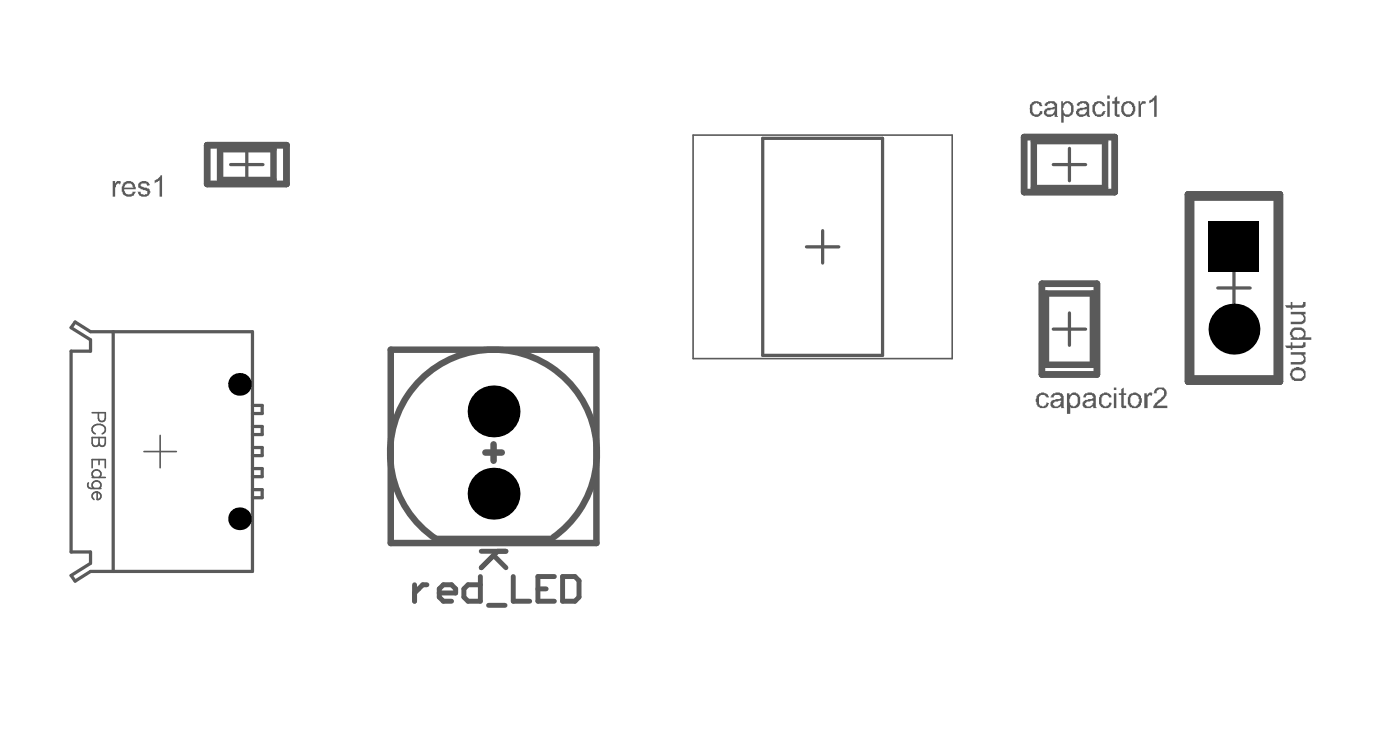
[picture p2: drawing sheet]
<svg xmlns="http://www.w3.org/2000/svg" width="144mm" height="76mm" viewBox="0 0 144 76" stroke-linecap="round" stroke-linejoin="round" font-family="sans-serif">
<g fill="none" stroke="#5a5a5a" stroke-width=".33">
<path d="M23.7 16.9h3.3M25.4 15.2v3.4M78.4 14.2h12.3v22.3h-12.3zM108.3 16.9h3.3M109.9 15.2v3.4M7.7 33.1l1.6 1h16.7v24.6h-16.7l-1.6 1-.4-.6 2-1.2v-1.2h-2v-20.6h2v-1.2l-2-1.2zM82.9 25.4h3.3M84.6 23.7v3.3M108.3 33.8h3.3M109.9 32.1v3.4M125.2 29.6h3.3M126.9 27.9v3.3"/>
<path d="M26 48.1h1v.9h-1M26 41.6h1v.9h-1M26 43.8h1v.8h-1M26 46h1v.8h-1M26 50.3h1v.8h-1"/>
</g>
<path d="M21.3 14.9h8.2v4h-8.2zM22.6 15.3h5.5v3.2h-5.5zM105.3 14.1h9.3v5.6h-9.3zM106.3 14.5h7.3v4.8h-7.3zM122.1 20h9.5v19.2h-9.5zM40.2 35.9h21.1v19.9h-21.1zM107.1 29.1h5.7v9.4h-5.7zM107.5 30.1h4.9v7.4h-4.9zM122.5 20.3h8.8v18.6h-8.8zM49.9 46.5h1.7M50.7 45.6v1.7M56.9 55.2a10.6 10.6 0 0 0 1.7-15.8 10.6 10.6 0 0 0-15.9 .2 10.6 10.6 0 0 0 2.1 15.7h11.9" fill="none" stroke="#5a5a5a" stroke-width=".67"/>
<path d="M71.3 13.9h26.6v22.9h-26.6zM14.8 46.4h3.3M16.5 44.7v3.3" fill="none" stroke="#5a5a5a" stroke-width=".17"/>
<path d="M49.4 59.2v2.5h-1.3l-.4-.4v-.8l.4-.4h1.3M49.5 56.6h2.5M50.7 57l1.3 1.3M51.2 56.6l-1.7 1.7M52.8 59.2v2.5h1.7M57 59.2h-1.7v2.5h1.7M57.8 59.2h1.3l.4 .4v1.7l-.4 .4h-1.3zM42.6 60.1v1.6M43.9 60.1h-.4l-.9 .8M45.2 60.9h1.6v-.4l-.4-.4h-.8l-.4 .4v.8l.4 .4h.8M50.2 62.2h1.7M55.3 60.5h.8" fill="none" stroke="#5a5a5a" stroke-width=".51"/>
<g fill="#5a5a5a">
<path d="M11.6 18.6h.2v.2h.1a.3 .3 0 0 1 .5-.1l-.1 .2a.25 .25 0 0 0-.3 0 .25 .25 0 0 0-.1 .3l-.1 .1v.9h-.2z"/>
<path d="M14.2 18.8h.1a.73 .73 0 0 1 1.1 .1v.1l-.3 .1a.34 .34 0 0 0-.5-.3 .18 .18 0 0 0-.1 .3 .18 .18 0 0 0 .2 .1l.6 .2 .2 .3a.69 .69 0 0 1-1.2 .3l-.2-.3h.4v.2l.3 .1 .1-.1a.19 .19 0 0 0 .2 0 .19 .19 0 0 0 0-.3l-.6-.2a.34 .34 0 0 1-.3-.6z"/>
<path d="M15.9 18.5a.87 .87 0 0 0 .6-.5h.2v2.2h-.3v-1.7l-.2 .2h-.1v.1h-.2z"/>
<path d="M132.7 36.2h1.5v.2h-.2l.1 .1a.63 .63 0 0 1 .1 .7l-.3 .2h-1.2v-.2h.9a.42 .42 0 0 0 .5-.4l-.3-.4h-1.1z"/>
<path d="M132.1 35.5h.6v-.3h.2v.3h1l.1-.1v-.2h.2a.39 .39 0 0 1 0 .4 .39 .39 0 0 1-.4 .1h-.9v.2h-.2v-.2h-.4z"/>
<path d="M132.7 32h1.5v.3h-.2l.1 .1a.63 .63 0 0 1 .1 .6l-.3 .3h-1.2v-.3h.8a.43 .43 0 0 0 .6-.4l-.3-.3h-1.1z"/>
<path d="M132.1 31.4h.6v-.4h.2v.4h1l.1-.1v-.3h.2v.1a.37 .37 0 0 1 0 .4 .37 .37 0 0 1-.4 .1h-.9v.2h-.2v-.2h-.4z"/>
<path d="M105.9 10.7h.1a.6 .6 0 0 1 .9-.2l.2 .1 .1 .3h-.3l-.1-.3h-.2h-.1a.32 .32 0 0 0-.4 .5 .47 .47 0 0 0 .4 .6 .32 .32 0 0 0 .4-.3h.3v.3l-.2 .1a.68 .68 0 0 1-1.1-.2v-.4h-.1h.1z"/>
<path d="M112.5 10.6l.2-.1v-.1h.5v.1a.32 .32 0 0 1 .4 .4h-.3v-.2l-.2-.1h-.2a.45 .45 0 0 0-.3 .6l.1 .4a.44 .44 0 0 0 .5 .1l.2-.3h.3l-.1 .1a.6 .6 0 0 1-.5 .5 .6 .6 0 0 1-.6-.3l-.2-.2v-.7z"/>
<path d="M114.6 10.1l.3-.2v.5h.2v.2h-.2v1.1h.2v.3h-.2a.35 .35 0 0 1-.3-.5v-.9h-.3v-.2h.3z"/>
<path d="M117.1 10.4h.1v.2h.1a.28 .28 0 0 1 .2-.2 .28 .28 0 0 1 .3 .1l-.1 .2v-.1a.37 .37 0 0 0-.3 .2 .37 .37 0 0 0-.1 .4v.8h-.2z"/>
<path d="M118.2 10.3l.2-.1 .3-.4h.2v2.2h-.2v-1.7l-.2 .2-.3 .1z"/>
<path d="M106.6 40.6a.64 .64 0 0 1 .7-.3 .64 .64 0 0 1 .5 .5h-.2a.42 .42 0 0 0-.6-.2 .42 .42 0 0 0-.2 .6 .4 .4 0 0 0 .2 .5 .4 .4 0 0 0 .5-.1l.1-.3 .2 .1v.1a.66 .66 0 0 1-1.1 .2l-.1-.1v-.3l-.1-.1z"/>
<path d="M113.1 40.6l.2-.2h.2v-.1h.3v.1h.2l.3 .2v.2h-.3a.38 .38 0 0 0-.3-.2 .38 .38 0 0 0-.4 .1l-.1 .1v.3a.38 .38 0 0 0 .2 .5v.1h.4l.2-.1 .1-.3 .2 .1v.1a.66 .66 0 0 1-.8 .4 .66 .66 0 0 1-.5-.7z"/>
<path d="M115.3 40l.2-.2v.6h.3v.2h-.3v1.1h.3v.2a.34 .34 0 0 1-.5-.2v-1.1h-.3v-.2h.3z"/>
<path d="M117.6 40.4h.3v.2l.1-.1a.33 .33 0 0 1 .5-.1l-.1 .2h-.2l-.2 .1v1.2h-.4z"/>
<path d="M118.7 40h.1a.63 .63 0 0 1 .7-.2h.2l.1 .2a.72 .72 0 0 1-.2 1l-.7 .7h1.1v.2h-1.4v-.2h.1v-.3l.4-.3a.74 .74 0 0 0 .5-1 .4 .4 0 0 0-.4-.1 .4 .4 0 0 0-.3 .3v.1h-.3z"/>
<path d="M12.9 19l-.1 .3h.9l-.1-.1a.34 .34 0 0 0-.1-.3 .34 .34 0 0 0-.4-.1zM12.7 18.8h.1a.63 .63 0 0 1 .7-.2 .63 .63 0 0 1 .4 .6h.1v.2h-1.2a.43 .43 0 0 0 .4 .5l.1 .1v-.1h.2l.1-.2h.4l-.1 .1a.66 .66 0 0 1-1.1 .2h-.1a1.12 1.12 0 0 1 0-1.2z"/>
<path d="M133 38.1a.45 .45 0 0 0 .1 .7v.1h.3a.38 .38 0 0 0 .5-.2 .32 .32 0 0 0 .2-.3 .32 .32 0 0 0-.3-.3v-.1h-.7zM132.8 37.9h.2a.48 .48 0 0 1 .7-.1h.2l.2 .1a.68 .68 0 0 1 .1 .8 .68 .68 0 0 1-.7 .4 .64 .64 0 0 1-.8-.5l-.1-.2z"/>
<path d="M132.8 33.8a1.27 1.27 0 0 1 1.3 0 .87 .87 0 0 1 .1 .8h-.1h.7v.3h-2.1v-.2h.2l-.2-.2a.42 .42 0 0 1 .1-.6zM133 34a.4 .4 0 0 0-.1 .4 .4 .4 0 0 0 .3 .2h.2v.1h.1v-.1a.36 .36 0 0 0 .5-.2 .36 .36 0 0 0-.2-.4v-.1h-.7z"/>
<path d="M107.7 11.3l-.1 .3a.44 .44 0 0 0 .6 .1l.2-.3v-.2h-.1h-.3v.1zM107.4 10.6l.2-.1 .3-.1a.54 .54 0 0 1 .6 .1 .54 .54 0 0 1 .2 .5v.9l.1 .1h-.4v-.3a.66 .66 0 0 1-1.1 0 .63 .63 0 0 1 .9-.6l.2-.1a.42 .42 0 0 0-.4-.4l-.3 .1v.2l-.4-.1h.1z"/>
<path d="M109.1 10.4h.2v.2a.62 .62 0 0 1 .7-.1 .62 .62 0 0 1 .4 .6v.1a.55 .55 0 0 1-.2 .5l-.1 .1a.51 .51 0 0 1-.7 0v.8h-.3zM109.4 10.8v.3h-.1v.2h.1a.39 .39 0 0 0 .4 .4 .39 .39 0 0 0 .3-.5v-.3l-.1-.1a.3 .3 0 0 0-.3-.2 .3 .3 0 0 0-.3 .2z"/>
<path d="M110.9 11.5l.1 .2a.51 .51 0 0 0 .7-.5h-.1h-.3v.1h-.3zM110.7 10.6l.2-.1h.1v-.1h.3a.46 .46 0 0 1 .6 .2h.1v1.2l.1 .2h-.3l-.1-.3a.66 .66 0 0 1-1.1 0v-.3l.2-.2a.63 .63 0 0 1 .7-.1l.2-.1v-.1a.39 .39 0 0 0-.6-.3l-.1 .1v.2l-.3-.1z"/>
<path d="M113.8 9.8h.3v.3h-.3zM113.8 10.4h.3v1.6h-.3z"/>
<path d="M115.6 10.7v.1a.58 .58 0 0 0 0 .7 .58 .58 0 0 0 .6 .2 .67 .67 0 0 0 .2-.6 .67 .67 0 0 0-.4-.5zM115.4 10.6h.1a.63 .63 0 0 1 .7-.2l.3 .2a1.07 1.07 0 0 1 0 1.2 .75 .75 0 0 1-1 0 .75 .75 0 0 1-.1-1z"/>
<path d="M108.3 41.4a.32 .32 0 0 0 .4 .3l.3-.2 .1-.3h-.7zM108.1 40.6l.2-.2h.2l.1-.1a.56 .56 0 0 1 .6 .2l.2 .1v1.2v.1h-.3v-.2l-.4 .2a.51 .51 0 0 1-.7-.6l.1-.1 .4-.1v-.1a.56 .56 0 0 0 .6-.2l-.1-.1a.44 .44 0 0 0-.6-.1l-.1 .2h-.3z"/>
<path d="M109.7 40.4h.2v.2l.4-.3h.3v.1a.3 .3 0 0 1 .4 .3v.2a.76 .76 0 0 1-.7 1h-.2l-.1-.2v.8h-.3zM110 40.7v.1a.6 .6 0 0 0 .5 .9l.1-.1a.63 .63 0 0 0 .2-.7 .48 .48 0 0 0-.6-.3z"/>
<path d="M111.6 41.4a.32 .32 0 0 0 .4 .3l.3-.1 .1-.4h-.7zM111.5 40.5l.4-.2a.56 .56 0 0 1 .6 .2l.2 .1v1.2v.1h-.3v-.2h-.1a.72 .72 0 0 1-.8 .1l-.1-.1a.36 .36 0 0 1 .2-.5v-.1h.2l.1-.1a.34 .34 0 0 0 .5-.3l-.3-.1a.34 .34 0 0 0-.5 .2h-.2z"/>
<path d="M114.5 39.8h.3v.3h-.3zM114.5 40.4h.3v1.5h-.3z"/>
<path d="M116.3 40.6l-.1 .3a.63 .63 0 0 0 .6 .8l.3-.2v-.2a.52 .52 0 0 0-.1-.6 .52 .52 0 0 0-.5-.1zM116.1 40.5l.3-.1a.74 .74 0 0 1 .8 .2h.1v.3h.1v.3a.73 .73 0 0 1-.8 .7 .73 .73 0 0 1-.6-.9z"/>
</g>
<path d="M11.6 34.1v24.6" fill="none" stroke="#5a5a5a" stroke-width=".33"/>
<path d="M9.1 49.6a.36 .36 0 0 0 .2 .6h1.1M9.5 42.4h1.3v.6a.35 .35 0 0 1-.3 .3 .35 .35 0 0 1-.4-.3v-.6M9.5 44.9h1.3v.8a.31 .31 0 0 1-.6 0v-.2a.35 .35 0 0 1-.4 .3 .35 .35 0 0 1-.3-.3zM9.5 48v-.8h1.3v.8M9.5 49h1.3M9.7 49a.43 .43 0 0 1-.1-.6 .43 .43 0 0 1 .6 0 .43 .43 0 0 1 0 .6M9.7 50.2a.43 .43 0 0 1-.1-.7 .43 .43 0 0 1 .6 0 .43 .43 0 0 1 0 .7M9.8 44.6a.5 .5 0 0 1-.3-.6 .5 .5 0 0 1 .5-.4 .59 .59 0 0 1 .6 .1 .59 .59 0 0 1 .2 .7l-.3 .2M10 50.5a.43 .43 0 0 0-.5 .3 .43 .43 0 0 0 .2 .5M10 50.5a.39 .39 0 0 1 .4 .4 .39 .39 0 0 1-.4 .4zM10.2 44.9v.6M10.2 47.2v.5" fill="none" stroke="#5a5a5a" stroke-width=".17"/>
<g fill="#000">
<circle cx="24.6" cy="39.5" r="1.17"/>
<circle cx="126.9" cy="33.8" r="2.61"/>
<circle cx="24.6" cy="53.3" r="1.17"/>
<circle cx="50.7" cy="42.2" r="2.66"/>
<circle cx="50.7" cy="50.7" r="2.66"/>
</g>
<path d="M124.2 22.7h5.3v5.3h-5.3z" fill-rule="evenodd" fill="#000"/>
</svg>
